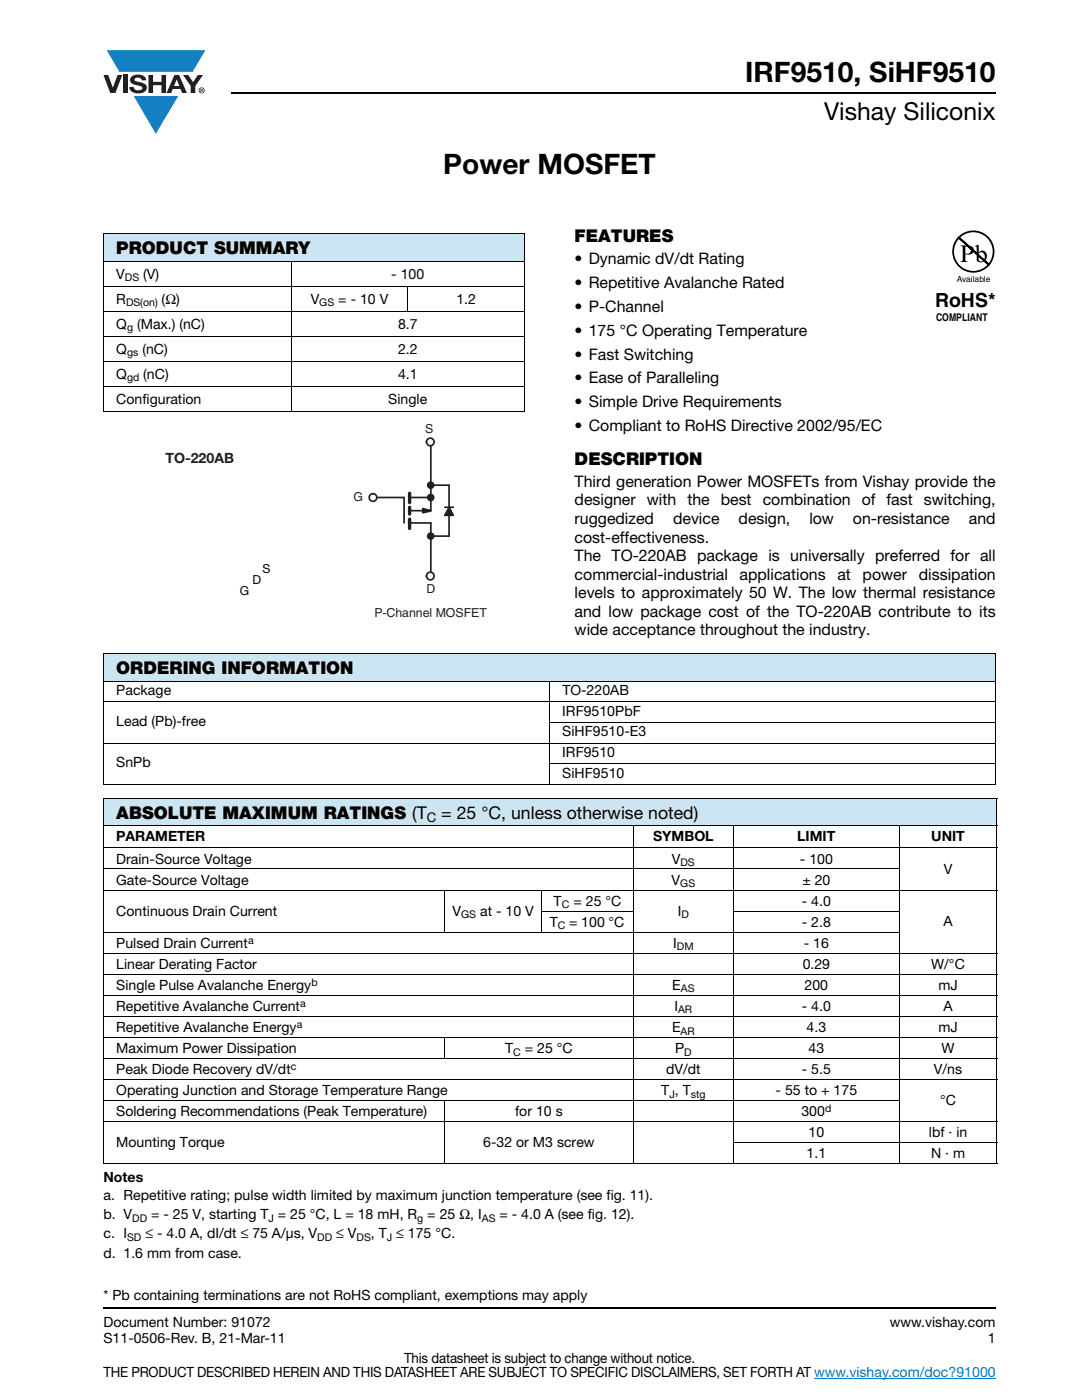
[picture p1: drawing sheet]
<svg xmlns="http://www.w3.org/2000/svg" width="216mm" height="279mm" viewBox="0 0 216 279" stroke-linecap="round" stroke-linejoin="round" font-family="sans-serif">
<defs><g id="words">
<g font-size="5.6">
<text x="148.7" y="16.4">IRF9510, SiHF9510</text>
<text x="88.4" y="34.8">Power MOSFET</text>
</g>
<text font-size="4.9" x="164.5" y="24">Vishay Siliconix</text>
<text font-size="3.9" x="186.6" y="61.2">RoHS*</text>
<g font-size="3.5">
<text x="23.2" y="50.7">PRODUCT SUMMARY</text>
<text x="114.7" y="48.3">FEATURES</text>
<text x="114.7" y="92.8">DESCRIPTION</text>
<text x="23.2" y="134.5">ORDERING INFORMATION</text>
<text x="23.2" y="163.4">ABSOLUTE MAXIMUM RATINGS (T</text>
<text x="88.1" y="163.4">= 25 °C, unless otherwise noted)</text>
</g>
<g font-size="3.2">
<text x="114.7" y="52.7">• Dynamic dV/dt Rating</text>
<text x="114.7" y="57.5">• Repetitive Avalanche Rated</text>
<text x="114.7" y="62.2">• P-Channel</text>
<text x="114.7" y="67">• 175 °C Operating Temperature</text>
<text x="114.7" y="71.8">• Fast Switching</text>
<text x="114.7" y="76.5">• Ease of Paralleling</text>
<text x="114.7" y="81.3">• Simple Drive Requirements</text>
<text x="114.7" y="86">• Compliant to RoHS Directive 2002/95/EC</text>
<text x="114.7" y="97.2">Third generation Power MOSFETs from Vishay provide the</text>
<text x="114.7" y="100.9">designer with the best combination of fast switching,</text>
<text x="114.7" y="104.6">ruggedized</text>
<text x="134.3" y="104.6">device</text>
<text x="147.4" y="104.6">design,</text>
<text x="161.5" y="104.6">low</text>
<text x="170.2" y="104.6">on-resistance</text>
<text x="193.3" y="104.6">and</text>
<text x="114.7" y="108.3">cost-effectiveness.</text>
<text x="114.7" y="112">The TO-220AB package is universally preferred for all</text>
<text x="114.7" y="115.7">commercial-industrial</text>
<text x="114.7" y="119.4">levels to approximately 50 W. The low thermal resistance</text>
<text x="147.6" y="115.7">applications</text>
<text x="167.1" y="115.7">at</text>
<text x="172.1" y="115.7">power</text>
<text x="183.3" y="115.7">dissipation</text>
<text x="114.7" y="123.1">and low package cost of the TO-220AB contribute to its</text>
<text x="114.7" y="126.8">wide acceptance throughout the industry.</text>
</g>
<g font-size="2.8">
<text x="23.2" y="55.6">V</text>
<text x="28.6" y="55.6">(V)</text>
<text x="78.1" y="55.6">- 100</text>
<text x="23.2" y="60.6">R</text>
<text x="23.2" y="65.6">Q</text>
<text x="27.3" y="65.6">(Max.) (nC)</text>
<text x="32.3" y="60.6">(Ω)</text>
<text x="62" y="60.6">V</text>
<text x="67.5" y="60.6">= - 10 V</text>
<text x="79.4" y="65.6">8.7</text>
<text x="91.1" y="60.6">1.2</text>
<text x="23.2" y="70.6">Q</text>
<text x="28.4" y="70.6">(nC)</text>
<text x="79.4" y="70.6">2.2</text>
<text x="23.2" y="75.6">Q</text>
<text x="28.6" y="75.6">(nC)</text>
<text x="79.4" y="75.6">4.1</text>
<text x="23.2" y="80.6">Configuration</text>
<text x="77.5" y="80.6">Single</text>
<text x="23.2" y="138.8">Package</text>
<text x="112.2" y="142.9">IRF9510PbF</text>
<text x="112.2" y="138.8">TO-220AB</text>
<text x="23.2" y="144.9">Lead (Pb)-free</text>
<text x="112.2" y="147">SiHF9510-E3</text>
<text x="23.2" y="153.1">SnPb</text>
<text x="112.2" y="151.1">IRF9510</text>
<text x="112.2" y="155.2">SiHF9510</text>
<text x="23.2" y="167.9">PARAMETER</text>
<text x="130.3" y="167.9">SYMBOL</text>
<text x="159.1" y="167.9">LIMIT</text>
<text x="185.8" y="167.9">UNIT</text>
<text x="23.2" y="172.3">Drain-Source Voltage</text>
<text x="134.1" y="172.3">V</text>
<text x="159.6" y="172.3">- 100</text>
<text x="23.2" y="176.5">Gate-Source Voltage</text>
<text x="134" y="176.5">V</text>
<text x="160.1" y="176.5">± 20</text>
<text x="188.3" y="174.3">V</text>
<text x="23.2" y="182.7">Continuous Drain Current</text>
<text x="90.3" y="182.7">V</text>
<text x="95.8" y="182.7">at - 10 V</text>
<text x="109.7" y="184.9">T</text>
<text x="110.5" y="180.7">T</text>
<text x="113.6" y="184.9">= 100 °C</text>
<text x="114.4" y="180.7">= 25 °C</text>
<text x="135.3" y="182.7">I</text>
<text x="160" y="180.7">- 4.0</text>
<text x="160" y="184.9">- 2.8</text>
<text x="188.3" y="184.8">A</text>
<text x="23.2" y="189.1">Pulsed Drain Current</text>
<text x="134.3" y="189.1">I</text>
<text x="160.4" y="189.1">- 16</text>
<text x="23.2" y="193.3">Linear Derating Factor</text>
<text x="23.2" y="197.5">Single Pulse Avalanche Energy</text>
<text x="134.1" y="197.5">E</text>
<text x="160.2" y="193.3">0.29</text>
<text x="160.5" y="197.5">200</text>
<text x="185.8" y="193.3">W/°C</text>
<text x="187.2" y="197.5">mJ</text>
<text x="23.2" y="201.7">Repetitive Avalanche Current</text>
<text x="134.6" y="201.7">I</text>
<text x="160" y="201.7">- 4.0</text>
<text x="188.3" y="201.7">A</text>
<text x="23.2" y="206">Repetitive Avalanche Energy</text>
<text x="134.1" y="206">E</text>
<text x="161" y="206">4.3</text>
<text x="187.2" y="206">mJ</text>
<text x="23.2" y="214.3">Peak Diode Recovery dV/dt</text>
<text x="23.2" y="210.1">Maximum Power Dissipation</text>
<text x="100.8" y="210.1">T</text>
<text x="104.7" y="210.1">= 25 °C</text>
<text x="132.9" y="214.3">dV/dt</text>
<text x="134.7" y="210.1">P</text>
<text x="160" y="214.3">- 5.5</text>
<text x="161.3" y="210.1">43</text>
<text x="186.4" y="214.3">V/ns</text>
<text x="187.9" y="210.1">W</text>
<text x="23.2" y="218.5">Operating Junction and Storage Temperature Range</text>
<text x="131.9" y="218.5">T , T</text>
<text x="154.8" y="218.5">- 55 to + 175</text>
<text x="187.6" y="220.5">°C</text>
<text x="23.2" y="222.7">Soldering Recommendations (Peak Temperature)</text>
<text x="102.8" y="222.7">for 10 s</text>
<text x="159.9" y="222.7">300</text>
<text x="161.3" y="226.9">10</text>
<text x="185.3" y="226.9">lbf · in</text>
<text x="23.2" y="228.9">Mounting Torque</text>
<text x="96.4" y="228.9">6-32 or M3 screw</text>
<text x="161" y="231.1">1.1</text>
<text x="185.8" y="231.1">N · m</text>
<text x="20.6" y="235.9">Notes</text>
<text x="20.6" y="239.4">a. Repetitive rating; pulse width limited by maximum junction temperature (see fig. 11).</text>
<text x="20.6" y="243.3">b. V</text>
<text x="30.1" y="243.3">= - 25 V, starting T = 25 °C, L = 18 mH, R</text>
<text x="85.3" y="243.3">= 25 Ω, I</text>
<text x="99.7" y="243.3">= - 4.0 A (see fig. 12).</text>
<text x="20.6" y="247.2">c. I</text>
<text x="20.6" y="251">d. 1.6 mm from case.</text>
<text x="29" y="247.2">≤ - 4.0 A, dI/dt ≤ 75 A/μs, V</text>
<text x="67.1" y="247.2">≤ V</text>
<text x="74" y="247.2">, T ≤ 175 °C.</text>
<text x="20.6" y="259.5">* Pb containing terminations are not RoHS compliant, exemptions may apply</text>
<text x="20.6" y="264.9">Document Number: 91072</text>
<text x="20.6" y="268.1">S11-0506-Rev. B, 21-Mar-11</text>
<text x="177.5" y="264.9">www.vishay.com</text>
<text x="197.1" y="268.1">1</text>
<text x="20.6" y="274.8">THE PRODUCT DESCRIBED HEREIN AND THIS DATASHEET ARE SUBJECT TO SPECIFIC DISCLAIMERS, SET FORTH AT www.vishay.com/doc?91000</text>
<text x="80.7" y="272">This datasheet is subject to change without notice.</text>
</g>
<text font-size="2.8" fill="#211e1e" x="33" y="92.5">TO-220AB</text>
<text font-size="2.6" x="85.2" y="164.1">C</text>
<g font-size="2.5" fill="#231f20">
<text x="84.8" y="86.3">S</text>
<text x="70.6" y="100">G</text>
<text x="85.1" y="118.4">D</text>
<text x="74.7" y="123.2">P-Channel MOSFET</text>
</g>
<g font-size="2.5">
<text x="47.8" y="118.8">G</text>
<text x="50.4" y="116.6">D</text>
<text x="52.4" y="114.3">S</text>
</g>
<g font-size="2.1">
<text x="24.9" y="56.1">DS</text>
<text x="25.1" y="61.1">DS(on)</text>
<text x="63.7" y="61.1">GS</text>
<text x="186.8" y="64.1">COMPLIANT</text>
<text x="25.4" y="66.1">g</text>
<text x="25.4" y="71.1">gs</text>
<text x="25.4" y="76.1">gd</text>
<text x="135.8" y="172.8">DS</text>
<text x="135.7" y="177">GS</text>
<text x="92" y="183.2">GS</text>
<text x="111.3" y="185.4">C</text>
<text x="112.1" y="181.3">C</text>
<text x="136" y="183.2">D</text>
<text x="49.5" y="188.3">a</text>
<text x="135.1" y="189.7">DM</text>
<text x="62.1" y="196.7">b</text>
<text x="59.9" y="200.9">a</text>
<text x="135.3" y="202.2">AR</text>
<text x="135.8" y="198.1">AS</text>
<text x="59.2" y="205.1">a</text>
<text x="135.8" y="206.5">AR</text>
<text x="58.1" y="213.5">c</text>
<text x="102.4" y="210.7">C</text>
<text x="136.5" y="210.7">D</text>
<text x="133.6" y="219.1">J</text>
<text x="137.8" y="219.1">stg</text>
<text x="164.6" y="221.9">d</text>
<text x="26.4" y="243.8">DD</text>
<text x="53.6" y="243.8">J</text>
<text x="83.3" y="243.8">g</text>
<text x="96.1" y="243.8">AS</text>
<text x="25.4" y="247.7">SD</text>
<text x="63.3" y="247.7">DD</text>
<text x="71.1" y="247.7">DS</text>
<text x="77.2" y="247.7">J</text>
</g>
<text font-size="1.7" x="190.9" y="56.3">Available</text>
</g></defs>
<g fill="#147fc3">
<path d="M21.3 10h19.7l-2.6 4.3h-1.1h-13.5z"/>
<path d="M26.7 19.2h8.9l-4.5 7.5z"/>
</g>
<g fill="#231f20">
<path d="M20.6 15h1l.9 2.5 1-2.5h.9l-1.4 3.6h-1z"/>
<path d="M24.6 15h.9v3.6h-.9z"/>
<path d="M26.3 15.3a2.1 2.1 0 0 1 2.8 .3l.1 .4h-.9a.79 .79 0 0 0-.7-.5 .79 .79 0 0 0-.8 .4l.3 .3 1 .2a1.08 1.08 0 0 1 1.2 1 1.08 1.08 0 0 1-1.1 1.2 1.73 1.73 0 0 1-2.4-1.2h.9a.96 .96 0 0 0 .8 .6 .96 .96 0 0 0 .9-.4 1.31 1.31 0 0 0-1.2-.6 1.03 1.03 0 0 1-1.1-.6 1.03 1.03 0 0 1 .2-1.1z"/>
<path d="M29.6 15h.9v1.3h1.7v-1.3h.9v3.6h-.9v-1.6h-1.7v1.6h-.9z"/>
<path d="M36.5 15h1.1l.9 1.4 1-1.4h1l-1.5 2.2v1.4h-.9v-1.4z"/>
<path d="M35.3 15.9l.5 1.3h-1.1zM34.8 15l-1.6 3.6h1l.3-.8h1.5l.3 .8h1l-1.6-3.6z"/>
<path d="M39.8 18a.46 .46 0 0 1 .9 0 .46 .46 0 0 1-.9 0zM39.6 18a.6 .6 0 0 0 1.2 0 .6 .6 0 0 0-1.2 0z"/>
<path d="M40.1 17.8h.2v.2h-.2zM40 17.7v.7h.1v-.3l.4 .3-.2-.3 .2-.2-.1-.2z"/>
</g>
<path d="M162.4 275.1h36.3" fill="none" stroke="#007ec4" stroke-width=".2"/>
<path d="M46.1 18.6h152.5M20.6 261h178" fill="none" stroke="#000" stroke-width=".36"/>
<path d="M20.6 46.7h84v5.5h-84z" fill="#cce5f3"/>
<g fill="none" stroke="#000" stroke-width=".2">
<path d="M20.6 46.7h84.1M20.6 52.2h84.1M20.6 57.2h84.1M20.6 46.8v30.3M58.1 52.1v30.2M81.4 57.1v5.2M104.6 46.8v30.3M20.6 62.2h84.1M20.6 67.2h84.1M20.6 72.2h84.1M20.6 77.2h84.1M20.6 77.3v4.8"/>
<path d="M104.6 77.3v4.8M20.6 82.2h84.1"/>
</g>
<path d="M70.6 84.2h26.6v39.6h-26.6z" fill="#fff"/>
<path d="M81.7 99.3h4.3M86 89v12.9" fill="none" stroke="#231f20" stroke-width=".34"/>
<circle cx="85.9" cy="115" r=".76" fill="#fff"/>
<g fill="none" stroke="#231f20" stroke-width=".34">
<path d="M81.7 101.9h4.3M86 104.4v9.8"/>
<circle cx="85.9" cy="115" r=".76"/>
</g>
<path d="M81.7 98.4v1.9" fill="none" stroke="#231f20" stroke-width=".68"/>
<path d="M84.4 101.5l1.6 .4-1.6 .4z" fill="#231f20"/>
<path d="M80.6 99.3v5.1M86 96.8h3.6v10.2h-3.6M81.7 104.4h4.3M86 101.9l-1.6-.4v.8l1.5-.3M88.8 101.2h1.7M89.6 101.2l-.8 1.6" fill="none" stroke="#231f20" stroke-width=".34"/>
<path d="M81.7 101.2v1.4M81.7 103.6v1.9" fill="none" stroke="#231f20" stroke-width=".68"/>
<path d="M89.6 101.2l.9 1.6h-1.7z" fill="#231f20"/>
<path d="M75 99.3h5.6M89.6 101.2l.9 1.6h-1.7" fill="none" stroke="#231f20" stroke-width=".34"/>
<circle cx="74.4" cy="99.3" r=".76" fill="#fff"/>
<circle cx="74.4" cy="99.3" r=".76" fill="none" stroke="#231f20" stroke-width=".34"/>
<circle cx="85.9" cy="88.2" r=".76" fill="#fff"/>
<circle cx="85.9" cy="88.2" r=".76" fill="none" stroke="#231f20" stroke-width=".34"/>
<circle cx="85.9" cy="96.8" r=".59" fill="#231f20"/>
<circle cx="85.9" cy="96.8" r=".59" fill="none" stroke="#231f20" stroke-width=".34"/>
<circle cx="85.9" cy="99.3" r=".59" fill="#231f20"/>
<circle cx="85.9" cy="99.3" r=".59" fill="none" stroke="#231f20" stroke-width=".34"/>
<circle cx="85.9" cy="107" r=".59" fill="#231f20"/>
<circle cx="85.9" cy="107" r=".59" fill="none" stroke="#231f20" stroke-width=".34"/>
<g fill="#fff">
<path d="M27.6 90.1h26.4v29.2h-26.4z"/>
<path d="M186.6 46h12v18.6h-12z"/>
</g>
<path d="M191.2 47.5a4 4 0 0 1 5.7-.3 4 4 0 0 1 .4 5.6l-5.9-5.4 5.9 5.5a4 4 0 0 1-5.8 .3 4 4 0 0 1-.3-5.7z" fill="none" stroke="#000" stroke-width=".35"/>
<g fill="#000">
<path d="M192.6 49.2v1.3a.75 .75 0 0 0 1.1-.6 .75 .75 0 0 0-1.1-.7zM191.6 49a2.81 2.81 0 0 1 2.5 .3 .97 .97 0 0 1-.1 1.2 .97 .97 0 0 1-1.1 .3l-.3-.1v1.1l.1 .2 .4 .3h-1.5l.3-.1 .2-.4v-2.3v-.3z"/>
<path d="M195.3 50.6v1.3l.2 .2a.72 .72 0 0 0 .8-.1 .72 .72 0 0 0 .2-.7 .72 .72 0 0 0-.3-.8 .72 .72 0 0 0-.9 .1zM194.5 49.1l.8-.3v1.6a.89 .89 0 0 1 1.1-.3 .89 .89 0 0 1 .5 1 1.23 1.23 0 0 1-.7 1.1 1.23 1.23 0 0 1-1.3-.1v-2.7z"/>
</g>
<g fill="#cce5f3">
<path d="M20.6 130.5h178v5.5h-178z"/>
<path d="M20.6 159.3h178.3v5.5h-178.3z"/>
</g>
<g fill="none" stroke="#000" stroke-width=".2">
<path d="M20.6 130.5h178.1M20.6 136h89M20.6 130.6v5.3M20.6 136.1v20.3M109.6 135.9v20.7M109.7 136h89M198.6 130.6v9.4M20.6 140.1h178.1M20.6 148.3h178.1M20.6 156.5h178.1M20.6 159.3h178.4M20.6 159.4v72.7"/>
<path d="M109.6 144.2h89.1M109.6 152.4h89.1M198.6 140.2v16.2M198.9 159.4v72.7M20.6 164.8h178.4M20.6 169.2h178.4M20.6 173.4h158.9M20.6 177.6h178.4M88.7 177.5v8.6M108.1 177.5v8.6M126.4 164.7v67.6M146.4 164.7v67.6"/>
<path d="M179.5 164.7v67.6M20.6 186h158.9M20.6 190.2h178.4M20.6 194.4h178.4M20.6 198.6h178.4M108 181.8h18.4M146.3 181.8h33.2M20.6 202.8h178.4M20.6 207h178.4M20.6 211.2h178.4M20.6 215.4h178.4M20.6 219.6h158.9"/>
<path d="M88.7 206.9v4.4M88.7 219.5v12.8M20.6 223.8h178.4M20.6 232.2h178.4M146.3 228h52.7"/>
</g>
<use href="#words"/>
</svg>
